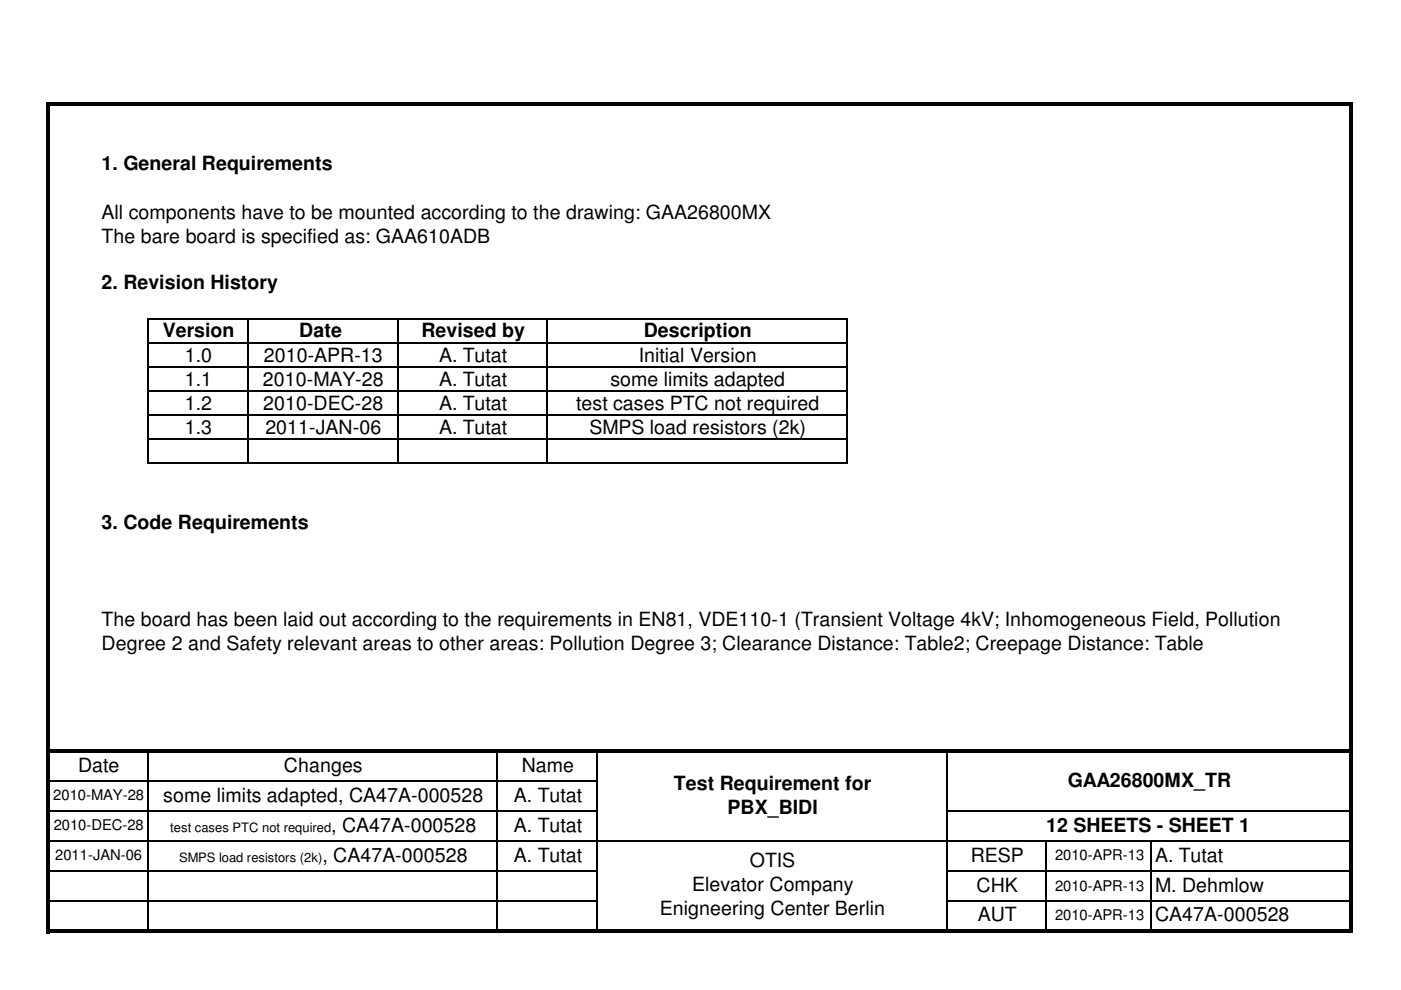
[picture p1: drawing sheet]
<svg xmlns="http://www.w3.org/2000/svg" width="297mm" height="210mm" viewBox="0 0 297 210" stroke-linecap="round" stroke-linejoin="round" font-family="sans-serif">
<defs><g id="words">
<g font-size="4.1">
<text x="21.5" y="35.9">1. General Requirements</text>
<text x="21.5" y="46.4">All components have to be mounted according to the drawing: GAA26800MX</text>
<text x="21.5" y="51.4">The bare board is specified as: GAA610ADB</text>
<text x="21.5" y="61.3">2. Revision History</text>
<text x="34.5" y="71.5">Version</text>
<text x="63.5" y="71.5">Date</text>
<text x="89.4" y="71.5">Revised by</text>
<text x="136.5" y="71.5">Description</text>
<text x="39.2" y="76.8">1.0</text>
<text x="55.9" y="76.8">2010-APR-13</text>
<text x="93.1" y="76.8">A. Tutat</text>
<text x="135.4" y="76.8">Initial Version</text>
<text x="39.2" y="81.8">1.1</text>
<text x="55.7" y="81.8">2010-MAY-28</text>
<text x="93.1" y="81.8">A. Tutat</text>
<text x="129.4" y="81.8">some limits adapted</text>
<text x="39.2" y="86.9">1.2</text>
<text x="55.8" y="86.9">2010-DEC-28</text>
<text x="93.1" y="86.9">A. Tutat</text>
<text x="122.2" y="86.9">test cases PTC not required</text>
<text x="39.2" y="92">1.3</text>
<text x="56.3" y="92">2011-JAN-06</text>
<text x="93.1" y="92">A. Tutat</text>
<text x="125" y="92">SMPS load resistors (2k)</text>
<text x="21.5" y="112.1">3. Code Requirements</text>
<text x="21.5" y="132.6">The board has been laid out according to the requirements in EN81, VDE110-1 (Transient Voltage 4kV; Inhomogeneous Field, Pollution</text>
<text x="21.5" y="137.7">Degree 2 and Safety relevant areas to other areas: Pollution Degree 3; Clearance Distance: Table2; Creepage Distance: Table</text>
<text x="16.5" y="163.6">Date</text>
<text x="60.2" y="163.6">Changes</text>
<text x="110.6" y="163.6">Name</text>
<text x="142.9" y="167.4">Test Requirement for</text>
<text x="226.4" y="166.9">GAA26800MX_TR</text>
<text x="34.6" y="170">some limits adapted, CA47A-000528</text>
<text x="109" y="170">A. Tutat</text>
<text x="154.3" y="172.7">PBX_BIDI</text>
<text x="70.2" y="176.4">, CA47A-000528</text>
<text x="109" y="176.4">A. Tutat</text>
<text x="221.8" y="176.3">12 SHEETS - SHEET 1</text>
<text x="68.4" y="182.8">, CA47A-000528</text>
<text x="109" y="182.8">A. Tutat</text>
<text x="159" y="183.9">OTIS</text>
<text x="205.8" y="182.8">RESP</text>
<text x="244.9" y="182.8">A. Tutat</text>
<text x="146.7" y="189">Elevator Company</text>
<text x="207" y="189.1">CHK</text>
<text x="244.9" y="189.1">M. Dehmlow</text>
<text x="139.9" y="194.1">Enigneering Center Berlin</text>
<text x="207.3" y="195.4">AUT</text>
<text x="244.9" y="195.4">CA47A-000528</text>
</g>
<g font-size="3.1">
<text x="11.3" y="169.6">2010-MAY-28</text>
<text x="11.4" y="176">2010-DEC-28</text>
<text x="11.7" y="182.4">2011-JAN-06</text>
<text x="223.7" y="182.4">2010-APR-13</text>
<text x="223.7" y="188.8">2010-APR-13</text>
<text x="223.7" y="195">2010-APR-13</text>
</g>
<g font-size="2.8">
<text x="36.1" y="176.4">test cases PTC not required</text>
<text x="38" y="182.8">SMPS load resistors (2k)</text>
</g>
</g></defs>
<g fill="none" stroke="#000" stroke-width=".34">
<path d="M31.4 67.5v30.8M31.5 67.7h148.2M31.5 72.8h148.2M31.5 77.9h148.2M52.5 67.9v30.4M84.3 67.9v30.4M116 67.9v30.4M179.5 67.9v30.4M31.5 82.9h148.2M31.5 88h148.2M31.5 93.1h148.2M31.5 98.2h148.2"/>
<path d="M31.4 159.5v37.6M105.4 159.5v37.6M126.6 159.5v37.6M200.7 159.5v37.6M10.5 171.9h116.3M10.5 165.5h116.3M10.5 178.3h275.6M200.9 171.9h85.2M221.9 178.5v18.6M244.1 178.5v18.6M10.5 184.7h116.3M10.5 191.1h116.3"/>
<path d="M200.9 184.7h85.2M200.9 191.1h85.2"/>
</g>
<path d="M9.9 21.6h.6v176.2h-.6zM10.5 21.6h276.3v.7h-276.3zM286.1 22.3h.7v175.5h-.7zM10.5 158.8h276.3v.7h-276.3zM10.5 197.1h276.3v.7h-276.3z" fill="#000"/>
<use href="#words"/>
</svg>
